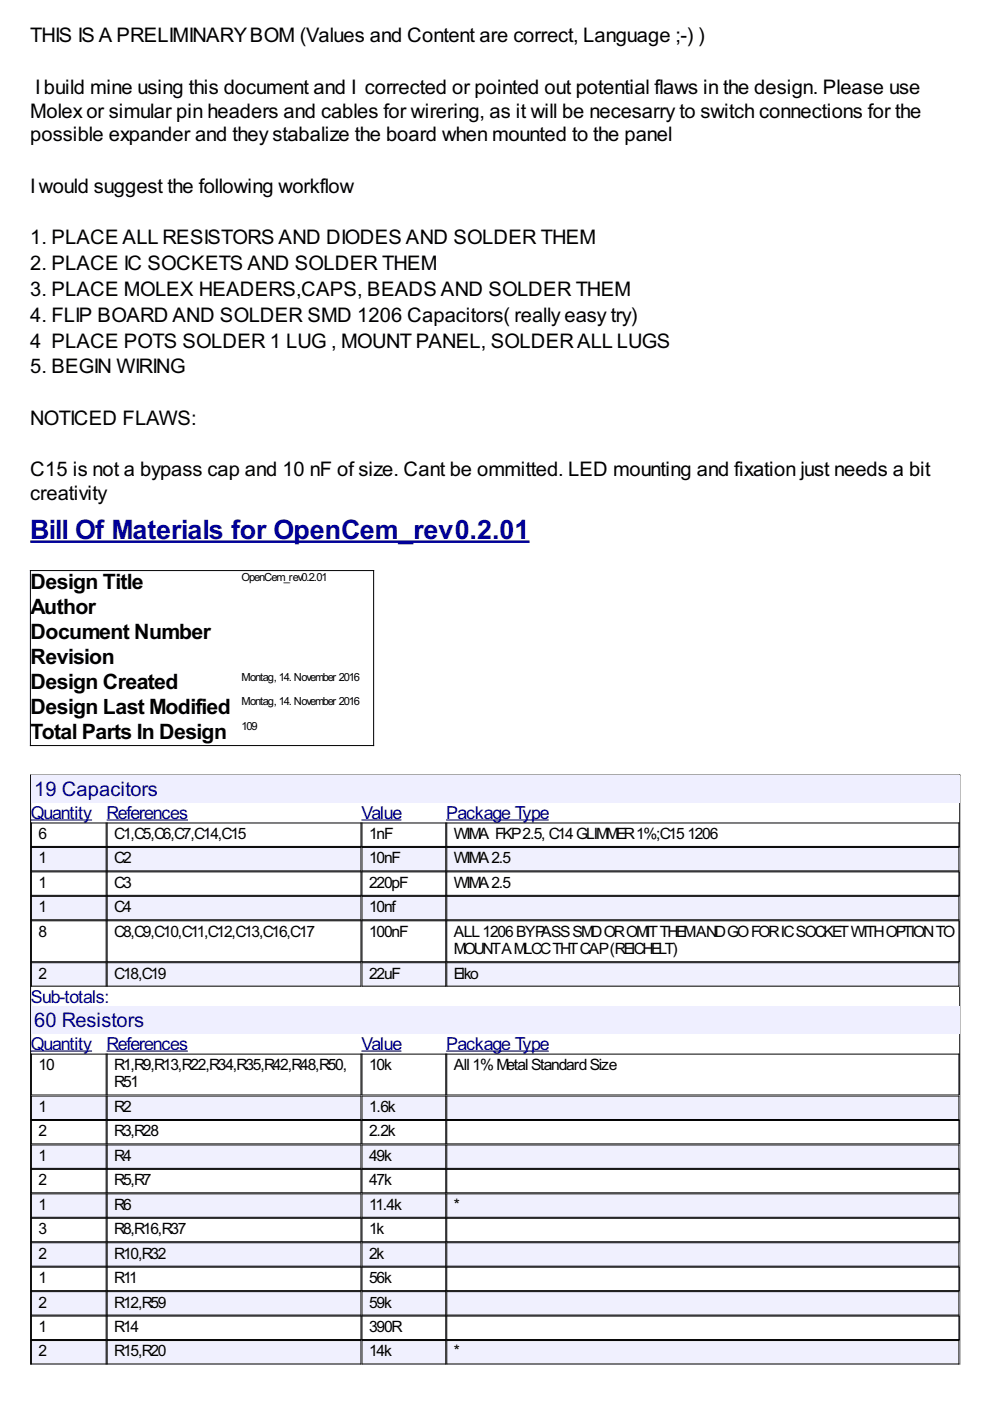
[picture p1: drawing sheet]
<svg xmlns="http://www.w3.org/2000/svg" width="210mm" height="297mm" viewBox="0 0 210 297" stroke-linecap="round" stroke-linejoin="round" font-family="sans-serif">
<defs><g id="words">
<text font-size="6.3" fill="#009" x="6.4" y="114.3">Bill Of Materials for OpenCem_rev0.2.01</text>
<g font-size="5">
<text x="6.5" y="125">Design Title</text>
<text x="6.5" y="130.3">Author</text>
<text x="6.5" y="135.6">Document Number</text>
<text x="6.5" y="140.8">Revision</text>
<text x="6.5" y="146.1">Design Created</text>
<text x="6.5" y="151.4">Design Last Modified</text>
<text x="6.5" y="156.7">Total Parts In Design</text>
</g>
<g font-size="4.8">
<text x="6.4" y="9">THIS IS A PRELIMINARYBOM (Values and Content are correct, Language ;-) )</text>
<text x="7.5" y="19.9">Ibuild mine using this document and I corrected or pointed out potential flaws in the design. Please use</text>
<text x="6.4" y="24.9">Molexor simular pin headers and cables for wirering, as it will be necesarryto switch connections for the</text>
<text x="6.4" y="29.9">possible expander and theystabalize the board when mounted to the panel</text>
<text x="6.4" y="40.9">Iwould suggest the following workflow</text>
<text x="6.4" y="51.8">1. PLACE ALL RESISTORS AND DIODES AND SOLDER THEM</text>
<text x="6.4" y="57.3">2. PLACE IC SOCKETS AND SOLDER THEM</text>
<text x="6.4" y="62.7">3. PLACE MOLEX HEADERS,CAPS, BEADS AND SOLDER THEM</text>
<text x="6.4" y="68.2">4. FLIP BOARD AND SOLDER SMD 1206 Capacitors( reallyeasytry)</text>
<text x="6.4" y="73.7">4 PLACE POTS SOLDER 1 LUG , MOUNT PANEL, SOLDERALL LUGS</text>
<text x="6.4" y="79.1">5. BEGIN WIRING</text>
<text x="6.4" y="90.1">NOTICED FLAWS:</text>
<text x="6.4" y="101">C15 is not a bypass cap and 10 nF ofsize. Cant be ommitted. LED mounting and fixation just needs a bit</text>
<text x="6.4" y="106">creativity</text>
</g>
<g font-size="4.8" fill="#009">
<text x="7.3" y="168.7">19 Capacitors</text>
<text x="7.3" y="217.7">60 Resistors</text>
</g>
<g font-size="4.2" fill="#009">
<text x="6.6" y="173.6">Quantity</text>
<text x="22.6" y="173.6">References</text>
<text x="76.6" y="173.6">Value</text>
<text x="94.6" y="173.6">Package Type</text>
<text x="6.6" y="212.6">Sub-totals:</text>
<text x="6.6" y="222.6">Quantity</text>
<text x="22.6" y="222.6">References</text>
<text x="76.6" y="222.6">Value</text>
<text x="94.6" y="222.6">Package Type</text>
</g>
<g font-size="3.7">
<text x="8.2" y="177.9">6</text>
<text x="24.2" y="177.9">C1,C5,C6,C7,C14,C15</text>
<text x="78.3" y="177.9">1nF</text>
<text x="96.2" y="177.9">WIMA FKP2.5, C14GLIMMER1%;C151206</text>
<text x="8.2" y="183">1</text>
<text x="24.2" y="183">C2</text>
<text x="78.3" y="183">10nF</text>
<text x="96.2" y="183">WIMA2.5</text>
<text x="8.2" y="188.2">1</text>
<text x="24.2" y="188.2">C3</text>
<text x="78.3" y="188.2">220pF</text>
<text x="96.2" y="188.2">WIMA2.5</text>
<text x="8.2" y="193.4">1</text>
<text x="24.2" y="193.4">C4</text>
<text x="78.3" y="193.4">10nf</text>
<text x="8.2" y="198.6">8</text>
<text x="24.2" y="198.6">C8,C9,C10,C11,C12,C13,C16,C17</text>
<text x="78.3" y="198.6">100nF</text>
<text x="96.2" y="198.6">ALL1206BYPASSSMDOROMITTHEMANDGOFORICSOCKETWITHOPTIONTO</text>
<text x="96.2" y="202.3">MOUNTAMLCCTHTCAP(REICHELT)</text>
<text x="8.2" y="207.5">2</text>
<text x="24.2" y="207.5">C18,C19</text>
<text x="78.3" y="207.5">22uF</text>
<text x="96.2" y="207.5">Elko</text>
<text x="8.2" y="226.9">10</text>
<text x="24.2" y="226.9">R1,R9,R13,R22,R34,R35,R42,R48,R50,</text>
<text x="78.3" y="226.9">10k</text>
<text x="96.2" y="226.9">All1%MetalStandardSize</text>
<text x="24.2" y="230.6">R51</text>
<text x="8.2" y="235.7">1</text>
<text x="24.2" y="235.7">R2</text>
<text x="78.3" y="235.7">1.6k</text>
<text x="8.2" y="240.9">2</text>
<text x="24.2" y="240.9">R3,R28</text>
<text x="78.3" y="240.9">2.2k</text>
<text x="8.2" y="246.1">1</text>
<text x="8.2" y="251.3">2</text>
<text x="24.2" y="246.1">R4</text>
<text x="24.2" y="251.3">R5,R7</text>
<text x="78.3" y="246.1">49k</text>
<text x="78.3" y="251.3">47k</text>
<text x="8.2" y="256.5">1</text>
<text x="24.2" y="256.5">R6</text>
<text x="78.3" y="256.5">11.4k</text>
<text x="96.2" y="256.5">*</text>
<text x="8.2" y="261.7">3</text>
<text x="24.2" y="261.7">R8,R16,R37</text>
<text x="78.3" y="261.7">1k</text>
<text x="8.2" y="266.8">2</text>
<text x="24.2" y="266.8">R10,R32</text>
<text x="78.3" y="266.8">2k</text>
<text x="8.2" y="272">1</text>
<text x="24.2" y="272">R11</text>
<text x="78.3" y="272">56k</text>
<text x="8.2" y="277.2">2</text>
<text x="24.2" y="277.2">R12,R59</text>
<text x="78.3" y="277.2">59k</text>
<text x="8.2" y="282.4">1</text>
<text x="8.2" y="287.6">2</text>
<text x="24.2" y="282.4">R14</text>
<text x="24.2" y="287.6">R15,R20</text>
<text x="78.3" y="282.4">390R</text>
<text x="78.3" y="287.6">14k</text>
<text x="96.2" y="287.6">*</text>
</g>
<g font-size="2.6">
<text x="51.2" y="123.1">OpenCem_rev0.2.01</text>
<text x="51.2" y="144.3">Montag,14.November 2016</text>
<text x="51.2" y="149.6">Montag,14.November 2016</text>
<text x="51.2" y="154.9">109</text>
</g>
</g></defs>
<path d="M6.4 114.9h105.9" fill="none" stroke="#009" stroke-width=".53"/>
<path d="M6.4 121h72.8v37.1h-72.8zM6.5 289.2v-124.9h197v124.9" fill="none" stroke="#000" stroke-width=".21"/>
<g fill="#efefff">
<path d="M6.6 164.4h196.8v5.8h-196.8z"/>
<path d="M7.1 164.5h26.2v4.8h-26.2z"/>
</g>
<path d="M6.6 173.9h12.9M22.6 173.9h17.2M76.6 173.9h8.5M94.6 173.9h21.7" fill="none" stroke="#009" stroke-width=".26"/>
<path d="M6.7 174.5h15.8v5h-15.8zM22.7 174.5h53.8v5h-53.8zM76.7 174.5h17.8v5h-17.8zM94.7 174.5h108.6v5h-108.6z" fill="none" stroke="#000" stroke-width=".21"/>
<path d="M6.6 179.6h16v5.2h-16z" fill="#f0f0fe"/>
<path d="M6.7 179.7h15.8v4.9h-15.8z" fill="none" stroke="#000" stroke-width=".21"/>
<g fill="#f0f0fe">
<path d="M7.9 180.1h1.6v3.7h-1.6z"/>
<path d="M22.6 179.6h54v5.2h-54z"/>
</g>
<path d="M22.7 179.7h53.8v4.9h-53.8z" fill="none" stroke="#000" stroke-width=".21"/>
<g fill="#f0f0fe">
<path d="M24.1 180.1h3.4v3.7h-3.4z"/>
<path d="M76.6 179.6h18v5.2h-18z"/>
</g>
<path d="M76.7 179.7h17.8v4.9h-17.8z" fill="none" stroke="#000" stroke-width=".21"/>
<g fill="#f0f0fe">
<path d="M78.1 180.1h6.3v3.7h-6.3z"/>
<path d="M94.6 179.6h108.8v5.2h-108.8z"/>
</g>
<path d="M94.7 179.7h108.6v4.9h-108.6z" fill="none" stroke="#000" stroke-width=".21"/>
<path d="M96.1 180.1h11.9v3.7h-11.9z" fill="#f0f0fe"/>
<path d="M6.7 184.9h15.8v4.9h-15.8zM22.7 184.9h53.8v4.9h-53.8zM76.7 184.9h17.8v4.9h-17.8zM94.7 184.9h108.6v4.9h-108.6z" fill="none" stroke="#000" stroke-width=".21"/>
<path d="M6.6 189.9h16v5.2h-16z" fill="#f0f0fe"/>
<path d="M6.7 190h15.8v5h-15.8z" fill="none" stroke="#000" stroke-width=".21"/>
<g fill="#f0f0fe">
<path d="M7.9 190.4h1.6v3.7h-1.6z"/>
<path d="M22.6 189.9h54v5.2h-54z"/>
</g>
<path d="M22.7 190h53.8v5h-53.8z" fill="none" stroke="#000" stroke-width=".21"/>
<g fill="#f0f0fe">
<path d="M24.1 190.4h3.4v3.7h-3.4z"/>
<path d="M76.6 189.9h18v5.2h-18z"/>
</g>
<path d="M76.7 190h17.8v5h-17.8z" fill="none" stroke="#000" stroke-width=".21"/>
<g fill="#f0f0fe">
<path d="M78.1 190.4h5.8v3.7h-5.8z"/>
<path d="M94.6 189.9h108.8v5.2h-108.8z"/>
</g>
<path d="M6.7 195.2h15.8v8.7h-15.8zM22.7 195.2h53.8v8.7h-53.8zM76.7 195.2h17.8v8.7h-17.8zM94.7 190h108.6v5h-108.6zM94.7 195.2h108.6v8.7h-108.6z" fill="none" stroke="#000" stroke-width=".21"/>
<path d="M6.6 204h16v5.2h-16z" fill="#f0f0fe"/>
<path d="M6.7 204.1h15.8v5h-15.8z" fill="none" stroke="#000" stroke-width=".21"/>
<g fill="#f0f0fe">
<path d="M7.9 204.5h1.6v3.7h-1.6z"/>
<path d="M22.6 204h54v5.2h-54z"/>
</g>
<path d="M22.7 204.1h53.8v5h-53.8z" fill="none" stroke="#000" stroke-width=".21"/>
<g fill="#f0f0fe">
<path d="M24.1 204.5h10.8v3.7h-10.8z"/>
<path d="M76.6 204h18v5.2h-18z"/>
</g>
<path d="M76.7 204.1h17.8v5h-17.8z" fill="none" stroke="#000" stroke-width=".21"/>
<g fill="#f0f0fe">
<path d="M78.1 204.5h6.3v3.7h-6.3z"/>
<path d="M94.6 204h108.8v5.2h-108.8z"/>
</g>
<path d="M94.7 204.1h108.6v5h-108.6z" fill="none" stroke="#000" stroke-width=".21"/>
<path d="M96.1 204.5h5v3.7h-5z" fill="#f0f0fe"/>
<g fill="#efefff">
<path d="M6.6 213.4h196.8v5.8h-196.8z"/>
<path d="M7.1 213.7h23.3v4.8h-23.3z"/>
</g>
<path d="M6.6 222.9h12.9M22.6 222.9h17.2M76.6 222.9h8.5M94.6 222.9h21.7" fill="none" stroke="#009" stroke-width=".26"/>
<path d="M6.7 223.5h15.8v8.7h-15.8zM22.7 223.5h53.8v8.7h-53.8zM76.7 223.5h17.8v8.7h-17.8zM94.7 223.5h108.6v8.7h-108.6z" fill="none" stroke="#000" stroke-width=".21"/>
<path d="M6.6 232.3h16v5.2h-16z" fill="#f0f0fe"/>
<path d="M6.7 232.4h15.8v5h-15.8z" fill="none" stroke="#000" stroke-width=".21"/>
<g fill="#f0f0fe">
<path d="M7.9 232.8h1.6v3.7h-1.6z"/>
<path d="M22.6 232.3h54v5.2h-54z"/>
</g>
<path d="M22.7 232.4h53.8v5h-53.8z" fill="none" stroke="#000" stroke-width=".21"/>
<g fill="#f0f0fe">
<path d="M24.1 232.8h3.4v3.7h-3.4z"/>
<path d="M76.6 232.3h18v5.2h-18z"/>
</g>
<path d="M76.7 232.4h17.8v5h-17.8z" fill="none" stroke="#000" stroke-width=".21"/>
<g fill="#f0f0fe">
<path d="M78.1 232.8h5.3v3.7h-5.3z"/>
<path d="M94.6 232.3h108.8v5.2h-108.8z"/>
</g>
<path d="M6.7 237.6h15.8v4.9h-15.8zM22.7 237.6h53.8v4.9h-53.8zM76.7 237.6h17.8v4.9h-17.8zM94.7 232.4h108.6v5h-108.6zM94.7 237.6h108.6v4.9h-108.6z" fill="none" stroke="#000" stroke-width=".21"/>
<path d="M6.6 242.6h16v5.2h-16z" fill="#f0f0fe"/>
<path d="M6.7 242.7h15.8v5h-15.8z" fill="none" stroke="#000" stroke-width=".21"/>
<g fill="#f0f0fe">
<path d="M7.9 243.1h1.6v3.7h-1.6z"/>
<path d="M22.6 242.6h54v5.2h-54z"/>
</g>
<path d="M22.7 242.7h53.8v5h-53.8z" fill="none" stroke="#000" stroke-width=".21"/>
<g fill="#f0f0fe">
<path d="M24.1 243.1h3.4v3.7h-3.4z"/>
<path d="M76.6 242.6h18v5.2h-18z"/>
</g>
<path d="M76.7 242.7h17.8v5h-17.8z" fill="none" stroke="#000" stroke-width=".21"/>
<g fill="#f0f0fe">
<path d="M78.1 243.1h4.5v3.7h-4.5z"/>
<path d="M94.6 242.6h108.8v5.2h-108.8z"/>
</g>
<path d="M6.7 247.9h15.8v5h-15.8zM22.7 247.9h53.8v5h-53.8zM76.7 247.9h17.8v5h-17.8zM94.7 242.7h108.6v5h-108.6zM94.7 247.9h108.6v5h-108.6z" fill="none" stroke="#000" stroke-width=".21"/>
<path d="M6.6 253h16v5.2h-16z" fill="#f0f0fe"/>
<path d="M6.7 253.1h15.8v5h-15.8z" fill="none" stroke="#000" stroke-width=".21"/>
<g fill="#f0f0fe">
<path d="M7.9 253.4h1.6v3.7h-1.6z"/>
<path d="M22.6 253h54v5.2h-54z"/>
</g>
<path d="M22.7 253.1h53.8v5h-53.8z" fill="none" stroke="#000" stroke-width=".21"/>
<g fill="#f0f0fe">
<path d="M24.1 253.4h3.4v3.7h-3.4z"/>
<path d="M76.6 253h18v5.2h-18z"/>
</g>
<path d="M76.7 253.1h17.8v5h-17.8z" fill="none" stroke="#000" stroke-width=".21"/>
<g fill="#f0f0fe">
<path d="M78.1 253.4h6.6v3.7h-6.6z"/>
<path d="M94.6 253h108.8v5.2h-108.8z"/>
</g>
<path d="M94.7 253.1h108.6v5h-108.6z" fill="none" stroke="#000" stroke-width=".21"/>
<path d="M96.1 253.4h1v3.7h-1z" fill="#f0f0fe"/>
<path d="M6.7 258.3h15.8v5h-15.8zM22.7 258.3h53.8v5h-53.8zM76.7 258.3h17.8v5h-17.8zM94.7 258.3h108.6v5h-108.6z" fill="none" stroke="#000" stroke-width=".21"/>
<path d="M6.6 263.4h16v5.2h-16z" fill="#f0f0fe"/>
<path d="M6.7 263.5h15.8v5h-15.8z" fill="none" stroke="#000" stroke-width=".21"/>
<g fill="#f0f0fe">
<path d="M7.9 263.7h1.6v3.7h-1.6z"/>
<path d="M22.6 263.4h54v5.2h-54z"/>
</g>
<path d="M22.7 263.5h53.8v5h-53.8z" fill="none" stroke="#000" stroke-width=".21"/>
<g fill="#f0f0fe">
<path d="M24.1 263.7h10.8v3.7h-10.8z"/>
<path d="M76.6 263.4h18v5.2h-18z"/>
</g>
<path d="M76.7 263.5h17.8v5h-17.8z" fill="none" stroke="#000" stroke-width=".21"/>
<g fill="#f0f0fe">
<path d="M78.1 263.7h2.9v3.7h-2.9z"/>
<path d="M94.6 263.4h108.8v5.2h-108.8z"/>
</g>
<path d="M6.7 268.7h15.8v4.9h-15.8zM22.7 268.7h53.8v4.9h-53.8zM76.7 268.7h17.8v4.9h-17.8zM94.7 263.5h108.6v5h-108.6zM94.7 268.7h108.6v4.9h-108.6z" fill="none" stroke="#000" stroke-width=".21"/>
<path d="M6.6 273.7h16v5.2h-16z" fill="#f0f0fe"/>
<path d="M6.7 273.9h15.8v4.9h-15.8z" fill="none" stroke="#000" stroke-width=".21"/>
<g fill="#f0f0fe">
<path d="M7.9 274.3h1.6v3.7h-1.6z"/>
<path d="M22.6 273.7h54v5.2h-54z"/>
</g>
<path d="M22.7 273.9h53.8v4.9h-53.8z" fill="none" stroke="#000" stroke-width=".21"/>
<g fill="#f0f0fe">
<path d="M24.1 274.3h10.8v3.7h-10.8z"/>
<path d="M76.6 273.7h18v5.2h-18z"/>
</g>
<path d="M76.7 273.9h17.8v4.9h-17.8z" fill="none" stroke="#000" stroke-width=".21"/>
<g fill="#f0f0fe">
<path d="M78.1 274.3h4.5v3.7h-4.5z"/>
<path d="M94.6 273.7h108.8v5.2h-108.8z"/>
</g>
<path d="M6.7 279h15.8v5h-15.8zM22.7 279h53.8v5h-53.8zM76.7 279h17.8v5h-17.8zM94.7 273.9h108.6v4.9h-108.6zM94.7 279h108.6v5h-108.6z" fill="none" stroke="#000" stroke-width=".21"/>
<path d="M6.6 284.1h16v5.2h-16z" fill="#f0f0fe"/>
<path d="M6.7 284.2h15.8v5h-15.8z" fill="none" stroke="#000" stroke-width=".21"/>
<g fill="#f0f0fe">
<path d="M7.9 284.6h1.6v3.7h-1.6z"/>
<path d="M22.6 284.1h54v5.2h-54z"/>
</g>
<path d="M22.7 284.2h53.8v5h-53.8z" fill="none" stroke="#000" stroke-width=".21"/>
<g fill="#f0f0fe">
<path d="M24.1 284.6h10.8v3.7h-10.8z"/>
<path d="M76.6 284.1h18v5.2h-18z"/>
</g>
<path d="M76.7 284.2h17.8v5h-17.8z" fill="none" stroke="#000" stroke-width=".21"/>
<g fill="#f0f0fe">
<path d="M78.1 284.6h4.5v3.7h-4.5z"/>
<path d="M94.6 284.1h108.8v5.2h-108.8z"/>
</g>
<path d="M94.7 284.2h108.6v5h-108.6z" fill="none" stroke="#000" stroke-width=".21"/>
<path d="M96.1 284.6h1v3.7h-1z" fill="#f0f0fe"/>
<use href="#words"/>
</svg>
